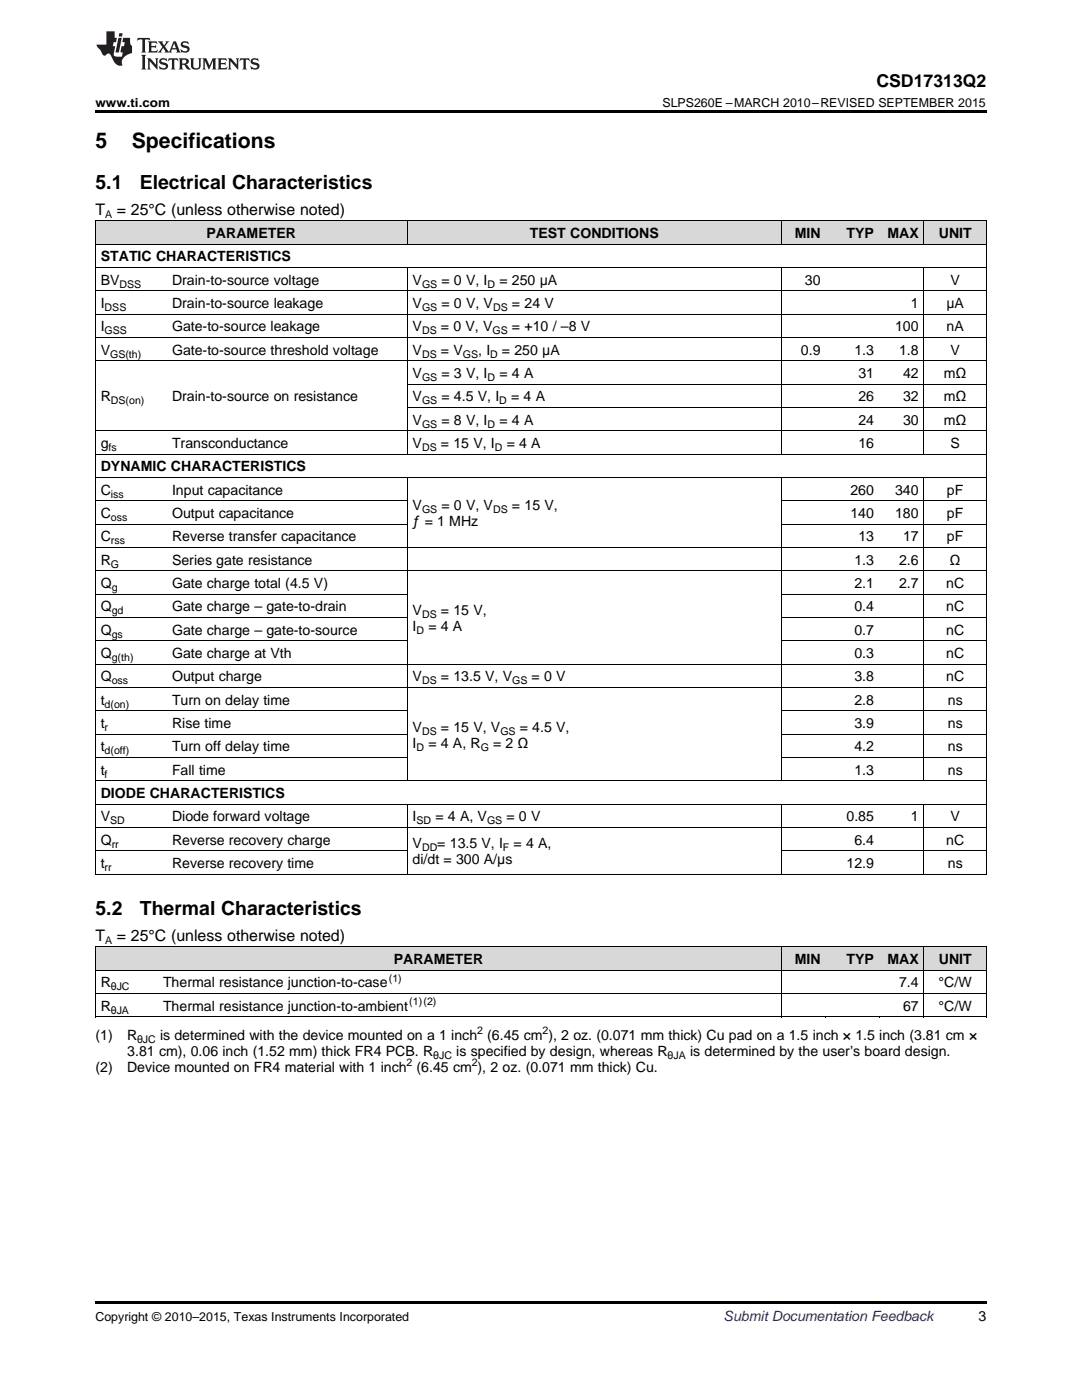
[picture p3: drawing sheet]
<svg xmlns="http://www.w3.org/2000/svg" width="216mm" height="279mm" viewBox="0 0 216 279" stroke-linecap="round" stroke-linejoin="round" font-family="sans-serif">
<defs><g id="words">
<g font-size="4.2">
<text x="19" y="29.6">5</text>
<text x="26.3" y="29.6">Specifications</text>
</g>
<g font-size="3.9">
<text x="19" y="37.7">5.1</text>
<text x="27.9" y="37.7">Electrical Characteristics</text>
<text x="19" y="182.6">5.2</text>
<text x="27.9" y="182.6">Thermal Characteristics</text>
</g>
<text font-size="3.5" x="174.9" y="17.3">CSD17313Q2</text>
<g font-size="3.2">
<text x="19" y="42.9">T</text>
<text x="23.3" y="42.9">= 25°C (unless otherwise noted)</text>
<text x="19" y="187.7">T</text>
<text x="23.3" y="187.7">= 25°C (unless otherwise noted)</text>
</g>
<g font-size="2.8">
<text x="41.2" y="47.5">PARAMETER</text>
<text x="105.7" y="47.5">TEST CONDITIONS</text>
<text x="158.6" y="47.5">MIN</text>
<text x="168.9" y="47.5">TYP</text>
<text x="177.1" y="47.5">MAX</text>
<text x="187.3" y="47.5">UNIT</text>
<text x="20.1" y="52.2">STATIC CHARACTERISTICS</text>
<text x="20.1" y="56.8">BV</text>
<text x="34.3" y="56.8">Drain-to-source voltage</text>
<text x="82.3" y="56.8">V</text>
<text x="88.1" y="56.8">= 0 V, I</text>
<text x="99.7" y="56.8">= 250 μA</text>
<text x="160.6" y="56.8">30</text>
<text x="189.7" y="56.8">V</text>
<text x="20.1" y="61.5">I</text>
<text x="34.3" y="61.5">Drain-to-source leakage</text>
<text x="82.3" y="61.5">V</text>
<text x="88.1" y="61.5">= 0 V, V</text>
<text x="102.2" y="61.5">= 24 V</text>
<text x="181.8" y="61.5">1</text>
<text x="188.8" y="61.5">μA</text>
<text x="20.1" y="66.1">I</text>
<text x="20.1" y="70.8">V</text>
<text x="34.3" y="66.1">Gate-to-source leakage</text>
<text x="34.3" y="70.8">Gate-to-source threshold voltage</text>
<text x="82.3" y="66.1">V</text>
<text x="82.3" y="70.8">V</text>
<text x="88" y="66.1">= 0 V, V</text>
<text x="88" y="70.8">= V</text>
<text x="95.4" y="70.8">, I</text>
<text x="100.2" y="70.8">= 250 μA</text>
<text x="102.2" y="66.1">= +10 / –8 V</text>
<text x="159.8" y="70.8">0.9</text>
<text x="170.5" y="70.8">1.3</text>
<text x="178.6" y="66.1">100</text>
<text x="179.4" y="70.8">1.8</text>
<text x="188.9" y="66.1">nA</text>
<text x="189.7" y="70.8">V</text>
<text x="82.3" y="75.5">V</text>
<text x="88.1" y="75.5">= 3 V, I</text>
<text x="99.7" y="75.5">= 4 A</text>
<text x="171.3" y="75.5">31</text>
<text x="180.2" y="75.5">42</text>
<text x="188.3" y="75.5">mΩ</text>
<text x="20.1" y="80.1">R</text>
<text x="34.3" y="80.1">Drain-to-source on resistance</text>
<text x="82.3" y="80.1">V</text>
<text x="88.1" y="80.1">= 4.5 V, I</text>
<text x="102" y="80.1">= 4 A</text>
<text x="171.3" y="80.1">26</text>
<text x="180.2" y="80.1">32</text>
<text x="188.3" y="80.1">mΩ</text>
<text x="20.1" y="89.4">g</text>
<text x="34.3" y="89.4">Transconductance</text>
<text x="82.3" y="84.8">V</text>
<text x="82.3" y="89.4">V</text>
<text x="88" y="89.4">= 15 V, I</text>
<text x="88.1" y="84.8">= 8 V, I</text>
<text x="99.7" y="84.8">= 4 A</text>
<text x="101.1" y="89.4">= 4 A</text>
<text x="171.3" y="84.8">24</text>
<text x="171.3" y="89.4">16</text>
<text x="180.2" y="84.8">30</text>
<text x="188.3" y="84.8">mΩ</text>
<text x="189.7" y="89.4">S</text>
<text x="20.1" y="94.1">DYNAMIC CHARACTERISTICS</text>
<text x="20.1" y="98.7">C</text>
<text x="34.3" y="98.7">Input capacitance</text>
<text x="82.3" y="101.8">V</text>
<text x="88.1" y="101.8">= 0 V, V</text>
<text x="102.2" y="101.8">= 15 V,</text>
<text x="169.7" y="98.7">260</text>
<text x="178.6" y="98.7">340</text>
<text x="188.9" y="98.7">pF</text>
<text x="20.1" y="103.4">C</text>
<text x="34.3" y="103.4">Output capacitance</text>
<text x="82.3" y="105">ƒ = 1 MHz</text>
<text x="169.7" y="103.4">140</text>
<text x="178.6" y="103.4">180</text>
<text x="188.9" y="103.4">pF</text>
<text x="20.1" y="108.1">C</text>
<text x="20.1" y="112.7">R</text>
<text x="34.3" y="108.1">Reverse transfer capacitance</text>
<text x="34.3" y="112.7">Series gate resistance</text>
<text x="170.5" y="112.7">1.3</text>
<text x="171.3" y="108.1">13</text>
<text x="179.4" y="112.7">2.6</text>
<text x="180.2" y="108.1">17</text>
<text x="188.9" y="108.1">pF</text>
<text x="189.5" y="112.7">Ω</text>
<text x="20.1" y="117.4">Q</text>
<text x="34.3" y="117.4">Gate charge total (4.5 V)</text>
<text x="170.5" y="117.4">2.1</text>
<text x="179.4" y="117.4">2.7</text>
<text x="188.8" y="117.4">nC</text>
<text x="20.1" y="122">Q</text>
<text x="34.3" y="122">Gate charge – gate-to-drain</text>
<text x="82.3" y="122.8">V</text>
<text x="82.3" y="125.9">I</text>
<text x="85.5" y="125.9">= 4 A</text>
<text x="88" y="122.8">= 15 V,</text>
<text x="170.5" y="122">0.4</text>
<text x="188.8" y="122">nC</text>
<text x="20.1" y="126.7">Q</text>
<text x="20.1" y="131.3">Q</text>
<text x="34.3" y="126.7">Gate charge – gate-to-source</text>
<text x="34.3" y="131.3">Gate charge at Vth</text>
<text x="170.5" y="126.7">0.7</text>
<text x="170.5" y="131.3">0.3</text>
<text x="188.8" y="126.7">nC</text>
<text x="188.8" y="131.3">nC</text>
<text x="20.1" y="136">Q</text>
<text x="34.3" y="136">Output charge</text>
<text x="82.3" y="136">V</text>
<text x="88" y="136">= 13.5 V, V</text>
<text x="106.1" y="136">= 0 V</text>
<text x="170.5" y="136">3.8</text>
<text x="188.8" y="136">nC</text>
<text x="20.1" y="140.7">t</text>
<text x="34.3" y="140.7">Turn on delay time</text>
<text x="170.5" y="140.7">2.8</text>
<text x="189.1" y="140.7">ns</text>
<text x="20.1" y="145.3">t</text>
<text x="20.1" y="150">t</text>
<text x="34.3" y="145.3">Rise time</text>
<text x="34.3" y="150">Turn off delay time</text>
<text x="82.3" y="146">V</text>
<text x="82.3" y="149.2">I</text>
<text x="85.5" y="149.2">= 4 A, R</text>
<text x="88" y="146">= 15 V, V</text>
<text x="98.4" y="149.2">= 2 Ω</text>
<text x="103.7" y="146">= 4.5 V,</text>
<text x="170.5" y="145.3">3.9</text>
<text x="170.5" y="150">4.2</text>
<text x="189.1" y="145.3">ns</text>
<text x="189.1" y="150">ns</text>
<text x="20.1" y="154.6">t</text>
<text x="34.3" y="154.6">Fall time</text>
<text x="170.5" y="154.6">1.3</text>
<text x="189.1" y="154.6">ns</text>
<text x="20.1" y="159.3">DIODE CHARACTERISTICS</text>
<text x="20.1" y="163.9">V</text>
<text x="34.3" y="163.9">Diode forward voltage</text>
<text x="82.3" y="163.9">I</text>
<text x="86.9" y="163.9">= 4 A, V</text>
<text x="101.1" y="163.9">= 0 V</text>
<text x="168.9" y="163.9">0.85</text>
<text x="181.8" y="163.9">1</text>
<text x="189.7" y="163.9">V</text>
<text x="20.1" y="168.6">Q</text>
<text x="20.1" y="173.2">t</text>
<text x="34.3" y="168.6">Reverse recovery charge</text>
<text x="34.3" y="173.2">Reverse recovery time</text>
<text x="82.3" y="169.3">V</text>
<text x="82.3" y="172.5">di/dt = 300 A/μs</text>
<text x="87.3" y="169.3">= 13.5 V, I</text>
<text x="102.5" y="169.3">= 4 A,</text>
<text x="168.9" y="173.2">12.9</text>
<text x="170.5" y="168.6">6.4</text>
<text x="188.8" y="168.6">nC</text>
<text x="189.1" y="173.2">ns</text>
<text x="20.1" y="197.1">R</text>
<text x="32.5" y="197.1">Thermal resistance junction-to-case</text>
<text x="78.6" y="192.4">PARAMETER</text>
<text x="158.6" y="192.4">MIN</text>
<text x="168.9" y="192.4">TYP</text>
<text x="177.1" y="192.4">MAX</text>
<text x="179.4" y="197.1">7.4</text>
<text x="187.3" y="197.1">°C/W</text>
<text x="187.3" y="192.4">UNIT</text>
<text x="20.1" y="201.7">R</text>
<text x="32.5" y="201.7">Thermal resistance junction-to-ambient</text>
<text x="180.2" y="201.7">67</text>
<text x="187.3" y="201.7">°C/W</text>
<text x="19" y="207.6">(1)</text>
<text x="25.4" y="207.6">R</text>
<text x="31.9" y="207.6">is determined with the device mounted on a 1 inch</text>
<text x="97.2" y="207.6">(6.45 cm ), 2 oz. (0.071 mm thick) Cu pad on a 1.5 inch × 1.5 inch (3.81 cm ×</text>
<text x="19" y="213.9">(2)</text>
<text x="25.4" y="213.9">Device mounted on FR4 material with 1 inch (6.45 cm ), 2 oz. (0.071 mm thick) Cu.</text>
<text x="25.4" y="210.7">3.81 cm), 0.06 inch (1.52 mm) thick FR4 PCB. R</text>
<text x="91" y="210.7">is specified by design, whereas R</text>
<text x="137.7" y="210.7">is determined by the user’s board design.</text>
<text x="195.3" y="263.6">3</text>
</g>
<text font-size="2.8" fill="#0000c8" x="144.4" y="263.6">Submit Documentation Feedback</text>
<g font-size="2.5">
<text x="19" y="21.4">www.ti.com</text>
<text x="132.2" y="21.4">SLPS260E –MARCH 2010–REVISED SEPTEMBER 2015</text>
<text x="19" y="263.6">Copyright © 2010–2015, Texas Instruments Incorporated</text>
</g>
<g font-size="2.1">
<text x="21" y="43.5">A</text>
<text x="23.8" y="57.4">DSS</text>
<text x="84.2" y="57.4">GS</text>
<text x="97.3" y="57.4">D</text>
<text x="20.9" y="62.1">DSS</text>
<text x="84.2" y="62.1">GS</text>
<text x="98.4" y="62.1">DS</text>
<text x="20.9" y="66.7">GSS</text>
<text x="22" y="71.4">GS(th)</text>
<text x="84.2" y="66.7">DS</text>
<text x="84.2" y="71.4">DS</text>
<text x="92.4" y="71.4">GS</text>
<text x="97.8" y="71.4">D</text>
<text x="98.3" y="66.7">GS</text>
<text x="84.2" y="76">GS</text>
<text x="97.3" y="76">D</text>
<text x="22.1" y="80.7">DS(on)</text>
<text x="84.2" y="80.7">GS</text>
<text x="99.6" y="80.7">D</text>
<text x="21.7" y="90">fs</text>
<text x="84.2" y="85.3">GS</text>
<text x="84.2" y="90">DS</text>
<text x="97.3" y="85.3">D</text>
<text x="98.7" y="90">D</text>
<text x="22.1" y="99.3">iss</text>
<text x="22.1" y="104">oss</text>
<text x="84.2" y="102.4">GS</text>
<text x="98.4" y="102.4">DS</text>
<text x="22.1" y="108.6">rss</text>
<text x="22.1" y="113.3">G</text>
<text x="22.3" y="117.9">g</text>
<text x="22.3" y="122.6">gd</text>
<text x="84.2" y="123.3">DS</text>
<text x="22.3" y="127.2">gs</text>
<text x="22.3" y="131.9">g(th)</text>
<text x="83.1" y="126.5">D</text>
<text x="22.3" y="136.6">oss</text>
<text x="84.2" y="136.6">DS</text>
<text x="102.2" y="136.6">GS</text>
<text x="20.9" y="141.2">d(on)</text>
<text x="20.9" y="145.9">r</text>
<text x="83.1" y="149.8">D</text>
<text x="84.2" y="146.6">DS</text>
<text x="95.9" y="149.8">G</text>
<text x="99.8" y="146.6">GS</text>
<text x="20.9" y="150.5">d(off)</text>
<text x="20.9" y="155.2">f</text>
<text x="22" y="164.5">SD</text>
<text x="83.1" y="164.5">SD</text>
<text x="97.2" y="164.5">GS</text>
<text x="20.9" y="173.8">rr</text>
<text x="22.3" y="169.2">rr</text>
<text x="84.2" y="169.9">DD</text>
<text x="100.4" y="169.9">F</text>
<text x="21" y="188.4">A</text>
<text x="22.1" y="197.6">θJC</text>
<text x="77.6" y="195.9">(1)</text>
<text x="22.1" y="202.3">θJA</text>
<text x="81.7" y="200.6">(1)(2)</text>
<text x="27.3" y="208.1">θJC</text>
<text x="95.2" y="206.4">2</text>
<text x="108.2" y="206.4">2</text>
<text x="81.1" y="212.8">2</text>
<text x="86.5" y="211.3">θJC</text>
<text x="94.1" y="212.8">2</text>
<text x="133.2" y="211.3">θJA</text>
</g>
</g></defs>
<g fill="#d8d8d8">
<path d="M19 189h12.5v4.7h-12.5z"/>
<path d="M31.5 189h124.4v4.7h-124.4z"/>
<path d="M155.9 189h8.9v4.7h-8.9z"/>
<path d="M164.8 189h10.7v4.7h-10.7z"/>
<path d="M175.5 189h8.9v4.7h-8.9z"/>
<path d="M184.4 189h12.4v4.7h-12.4z"/>
<path d="M19 44.1h12.5v4.7h-12.5z"/>
<path d="M31.5 44.1h1.8v4.7h-1.8z"/>
<path d="M33.3 44.1h48v4.7h-48z"/>
<path d="M81.3 44.1h74.6v4.7h-74.6z"/>
<path d="M155.9 44.1h8.9v4.7h-8.9z"/>
<path d="M164.8 44.1h10.7v4.7h-10.7z"/>
<path d="M175.5 44.1h8.9v4.7h-8.9z"/>
<path d="M184.4 44.1h12.4v4.7h-12.4z"/>
</g>
<path d="M19 22h177.8v.5h-177.8zM19 203h.2zM155.8 203h.1zM164.7 203h.1zM175.4 203h.1zM184.3 203h.1zM196.7 203h.1zM19 259.7h177.8v.5h-177.8z" fill="#000"/>
<g fill="none" stroke="#000" stroke-width=".2">
<path d="M19 58h177.8M19 53.4h177.8M19 48.7h177.8M19 44.1h177.8M19.1 44.1v130.4M81.2 44.1v4.7M81.2 53.4v37.3M155.9 44.1v4.7M155.9 53.4v37.3M184.3 44.1v4.7M184.3 53.4v37.3M196.8 44.1v130.4"/>
<path d="M19 72h177.8M19 67.4h177.8M19 62.7h177.8M81.3 76.7h115.5M19 100h62.2M19 95.3h177.8M19 90.6h177.8M19 86h177.8M81.2 95.4v60.5M81.3 81.3h115.5M155.9 95.4v60.5M155.9 100h40.9"/>
<path d="M184.3 95.4v60.5M19 118.6h62.2M19 113.9h177.8M19 109.3h177.8M19 104.6h62.2M155.9 118.6h40.9M155.9 104.6h40.9M19 137.2h177.8M19 132.6h177.8M19 127.9h62.2M19 123.2h62.2M155.9 127.9h40.9"/>
<path d="M155.9 123.2h40.9M19 155.8h177.8M19 151.2h62.2M19 146.5h62.2M19 141.9h62.2M155.9 151.2h40.9M155.9 146.5h40.9M155.9 141.9h40.9M19 174.5h177.8M19 169.8h62.2M19 165.2h177.8M19 160.5h177.8"/>
<path d="M81.2 160.5v14M155.9 160.5v14M155.9 169.8h40.9M184.3 160.5v14M19 189h177.8v14M19 198.3h177.8M19 193.6h177.8M19.1 189v14M155.9 189v14M184.3 189v14M19 202.9h177.8"/>
</g>
<g fill="#231f20">
<path d="M27.5 7.6l-.1 .5 .4-.2h.6v.1v2.1l-.2 .4h1l-.3-.4v-2.1l.1-.1h.5l.5 .2-.2-.5zM29.5 8.3l.2 .3v1.5l-.2 .4h1.8l.2-.6a1.04 1.04 0 0 1-1.3 .2v-.7h.6l.3 .2v-.6l-.3 .2h-.6v-.6l.8-.1 .4 .3-.2-.5zM31.5 8.3l.9 1.1-.9 1.1h.8l-.2-.2 .5-.7 .4 .7-.2 .2h1.5l-.1-.2 .1-.4h.9l.1 .4-.2 .2h1l-.3-.3-.7-1.9h-.5l-.9 2-.8-1 .9-1h-.8l.1 .3-.3 .5-.4-.6 .2-.2zM34.7 8.6l.4 1h-.7zM36.3 8.4a.63 .63 0 0 0-.2 .7 .63 .63 0 0 0 .6 .4l.6 .2 .1 .2a.75 .75 0 0 1-.7 .4 .75 .75 0 0 1-.6-.5l.1 .7 .1-.1a1.11 1.11 0 0 0 1.5-.6 1.13 1.13 0 0 0-1.2-.8l-.1-.4a1.04 1.04 0 0 1 1.2 .2l-.2-.5-.1 .1-.5-.2zM28.2 10.9l.2 .4v2.2l-.2 .4h1l-.3-.4v-2.2l.3-.4zM29.3 11.6l.3 .4v1.5l-.3 .4h.8l-.2-.4v-1.3l1.5 1.7v-1.9l.2-.4h-.7l.2 .4v.9l-1.1-1.3zM32 11.8a.62 .62 0 0 0-.2 .7 .62 .62 0 0 0 .6 .4l.6 .1 .1 .3a.76 .76 0 0 1-.7 .3 .76 .76 0 0 1-.6-.4l.1 .7 .1-.1a1.11 1.11 0 0 0 1.5-.6 1.13 1.13 0 0 0-1.2-.8l-.1-.4a1.04 1.04 0 0 1 1.2 .2l-.2-.6-.1 .1-.5-.1zM33.7 11.6l-.2 .6a.61 .61 0 0 1 .8-.3v1.6l-.2 .4h.9l-.2-.4v-1.6a.63 .63 0 0 1 .8 .3l-.2-.6zM35.6 11.6l.3 .4v1.5l-.3 .4h1l-.2-.2v-.8l.5 .2a.76 .76 0 0 0 1.2 .7l-1-1a.58 .58 0 0 0 .6-.5 .58 .58 0 0 0-.5-.6zM36.4 11.9h.1a.45 .45 0 0 1 .5 .1 .45 .45 0 0 1 .1 .5l-.7 .2zM37.9 11.6l.2 .2a2.17 2.17 0 0 0 .3 1.9 .99 .99 0 0 0 1.6-.6v-1.1l.2-.4h-.7l.2 .2a1.92 1.92 0 0 1-.2 1.8 .6 .6 0 0 1-.9-.5v-1.1l.2-.4zM40.4 11.6l.2 .4v1.5l-.2 .4h.7l-.2-.4v-1.4l.8 1.8 .8-1.8v1.4l-.2 .4h.9l-.2-.4v-1.5l.2-.4h-.8l-.6 1.5-.6-1.5zM43.4 11.6l.2 .4v1.5l-.2 .4h1.8l.2-.6a1.04 1.04 0 0 1-1.3 .1v-.6h.5l.4 .2v-.6l-.4 .2h-.5v-.7h.8l.3 .3-.1-.6zM45.5 11.6l.2 .4v1.5l-.2 .4h.7l-.2-.4v-1.3l1.5 1.7v-1.9l.2-.4h-.7l.2 .4v.9l-1.1-1.3zM47.9 11.6l-.1 .6a.61 .61 0 0 1 .8-.3v1.6l-.3 .4h1l-.3-.4 .1-1.6a.63 .63 0 0 1 .7 .3l-.1-.6zM50.2 11.8a.62 .62 0 0 0-.2 .7 .62 .62 0 0 0 .6 .4l.6 .1 .2 .3a.76 .76 0 0 1-.8 .3 .76 .76 0 0 1-.6-.4l.1 .7 .2-.1a1.11 1.11 0 0 0 1.5-.6 1.13 1.13 0 0 0-1.3-.8l-.1-.4a1.04 1.04 0 0 1 1.2 .2l-.1-.6-.2 .1-.5-.1z"/>
<path d="M21.2 6.3v2.6h-1.9l.1 .4 .7 .9a.91 .91 0 0 0 1 .8 .56 .56 0 0 1 .5-.3 .56 .56 0 0 1 .5 .3l.4 .8a1.53 1.53 0 0 0 1.9 1.2 1.54 1.54 0 0 1 1-2.1l.9-.3v-1.4a1.52 1.52 0 0 1-.3-1.6h-1.4l-.2 .8h.5l-.2 .8h-.4l-.2 1v.2l.4 .1-.2 .8a1.93 1.93 0 0 1-1.6-.3l.3-1.8h-.5l.2-.8h.4l.2-.8h-.4v-1.3zM23.6 7.6l-.6 2.9h.7l.6-2.9zM23.8 6.6l-.1 .7h.6l.2-.7z"/>
</g>
<use href="#words"/>
</svg>
